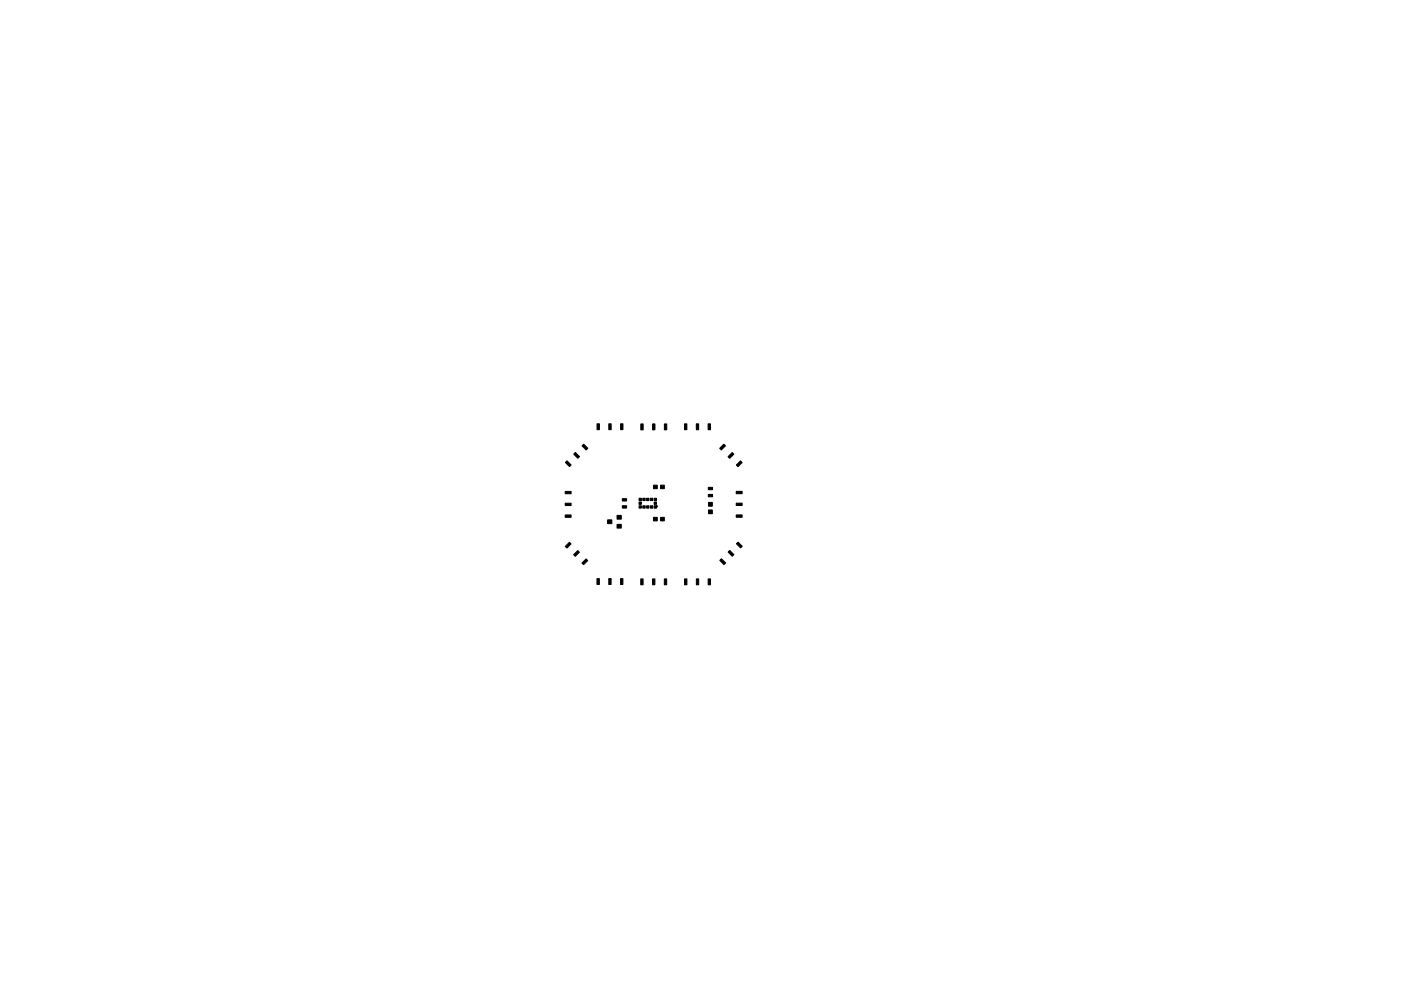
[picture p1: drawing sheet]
<svg xmlns="http://www.w3.org/2000/svg" width="297mm" height="210mm" viewBox="0 0 297 210" stroke-linecap="round" stroke-linejoin="round" font-family="sans-serif">
<g fill="#000" stroke="#000" stroke-width=".21">
<path d="M119.9 98.1l.3-.3 .9 .9-.4 .3zM121.6 96.4l.4-.4 .9 .9-.4 .3zM123.8 94.2l.8 .9-.3 .4-.9-.9zM126.6 89.9h.5v1.3h-.5zM129.1 89.9h.5v1.3h-.5zM131.6 89.9h.5v1.3h-.5zM135.9 89.9h.5v1.3h-.5zM138.4 89.9h.5v1.3h-.5zM140.9 89.9h.5v1.3h-.5zM145.1 89.9h.5v1.3h-.5zM147.6 89.9h.5v1.3h-.5zM150.1 89.9h.5v1.3h-.5z"/>
<path d="M153.5 94.2l.3 .4-.9 .9-.3-.4zM154.4 96.9l.8-.9 .4 .4-.9 .8zM156.1 98.7l.9-.9 .4 .3-.9 .9zM119.8 104.3h1.3v.5h-1.3zM119.8 106.8h1.3v.5h-1.3zM119.8 109.3h1.3v.5h-1.3zM119.8 115.9l.9-.9 .4 .4-.9 .9zM122.5 116.8l.3 .4-.8 .8-.4-.3zM123.4 119.5l.9-.9 .3 .3-.9 .9zM128.8 110.3h.9v.8h-.9zM130.8 111.2h.9v.8h-.9zM130.8 109.3h.9v.8h-.9z"/>
<path d="M131.9 107.3h.9v.5h-.9zM131.9 105.8h.9v.5h-.9zM135.5 107.3h.5v.5h-.5zM135.5 106.5h.5v.5h-.5zM135.5 105.7h.5v.5h-.5zM136.3 107.3h.5v.5h-.5zM136.3 105.7h.5v.5h-.5zM137.1 107.3h.5v.5h-.5zM137.1 105.7h.5v.5h-.5zM137.9 107.3h.5v.5h-.5zM137.9 105.7h.5v.5h-.5zM138.5 109.8h.8v.7h-.8z"/>
<path d="M138.7 107.3h.5v.5h-.5zM138.7 105.7h.5v.5h-.5zM138.7 106.5h.5v.5h-.5zM138.5 102.9h.8v.8h-.8zM139.1 107.3h.3v.3h-.3zM140.1 109.8h.8v.7h-.8zM140.1 102.9h.8v.8h-.8zM150.2 103.4h.9v.5h-.9zM150.2 104.9h.9v.5h-.9zM150.2 106.6h.8v.8h-.8zM150.2 108.2h.8v.8h-.8zM153 118.5l.8 .9-.3 .4-.9-.9z"/>
<path d="M154.4 117.1l.3-.3 .9 .9-.3 .3zM156.1 115.4l.4-.4 .9 .9-.4 .3zM156.1 109.2h1.2v.5h-1.2zM156.1 106.7h1.2v.5h-1.2zM156.1 104.2h1.2v.5h-1.2zM126.6 122.8h.5v1.2h-.5zM129.1 122.8h.5v1.2h-.5zM131.6 122.8h.5v1.2h-.5zM135.9 122.8h.4v1.3h-.4zM138.3 122.8h.6v1.3h-.6zM140.9 122.8h.4v1.3h-.4zM145.1 122.8h.5v1.3h-.5z"/>
<path d="M147.6 122.8h.5v1.3h-.5zM150.1 122.8h.5v1.3h-.5z"/>
</g>
</svg>
